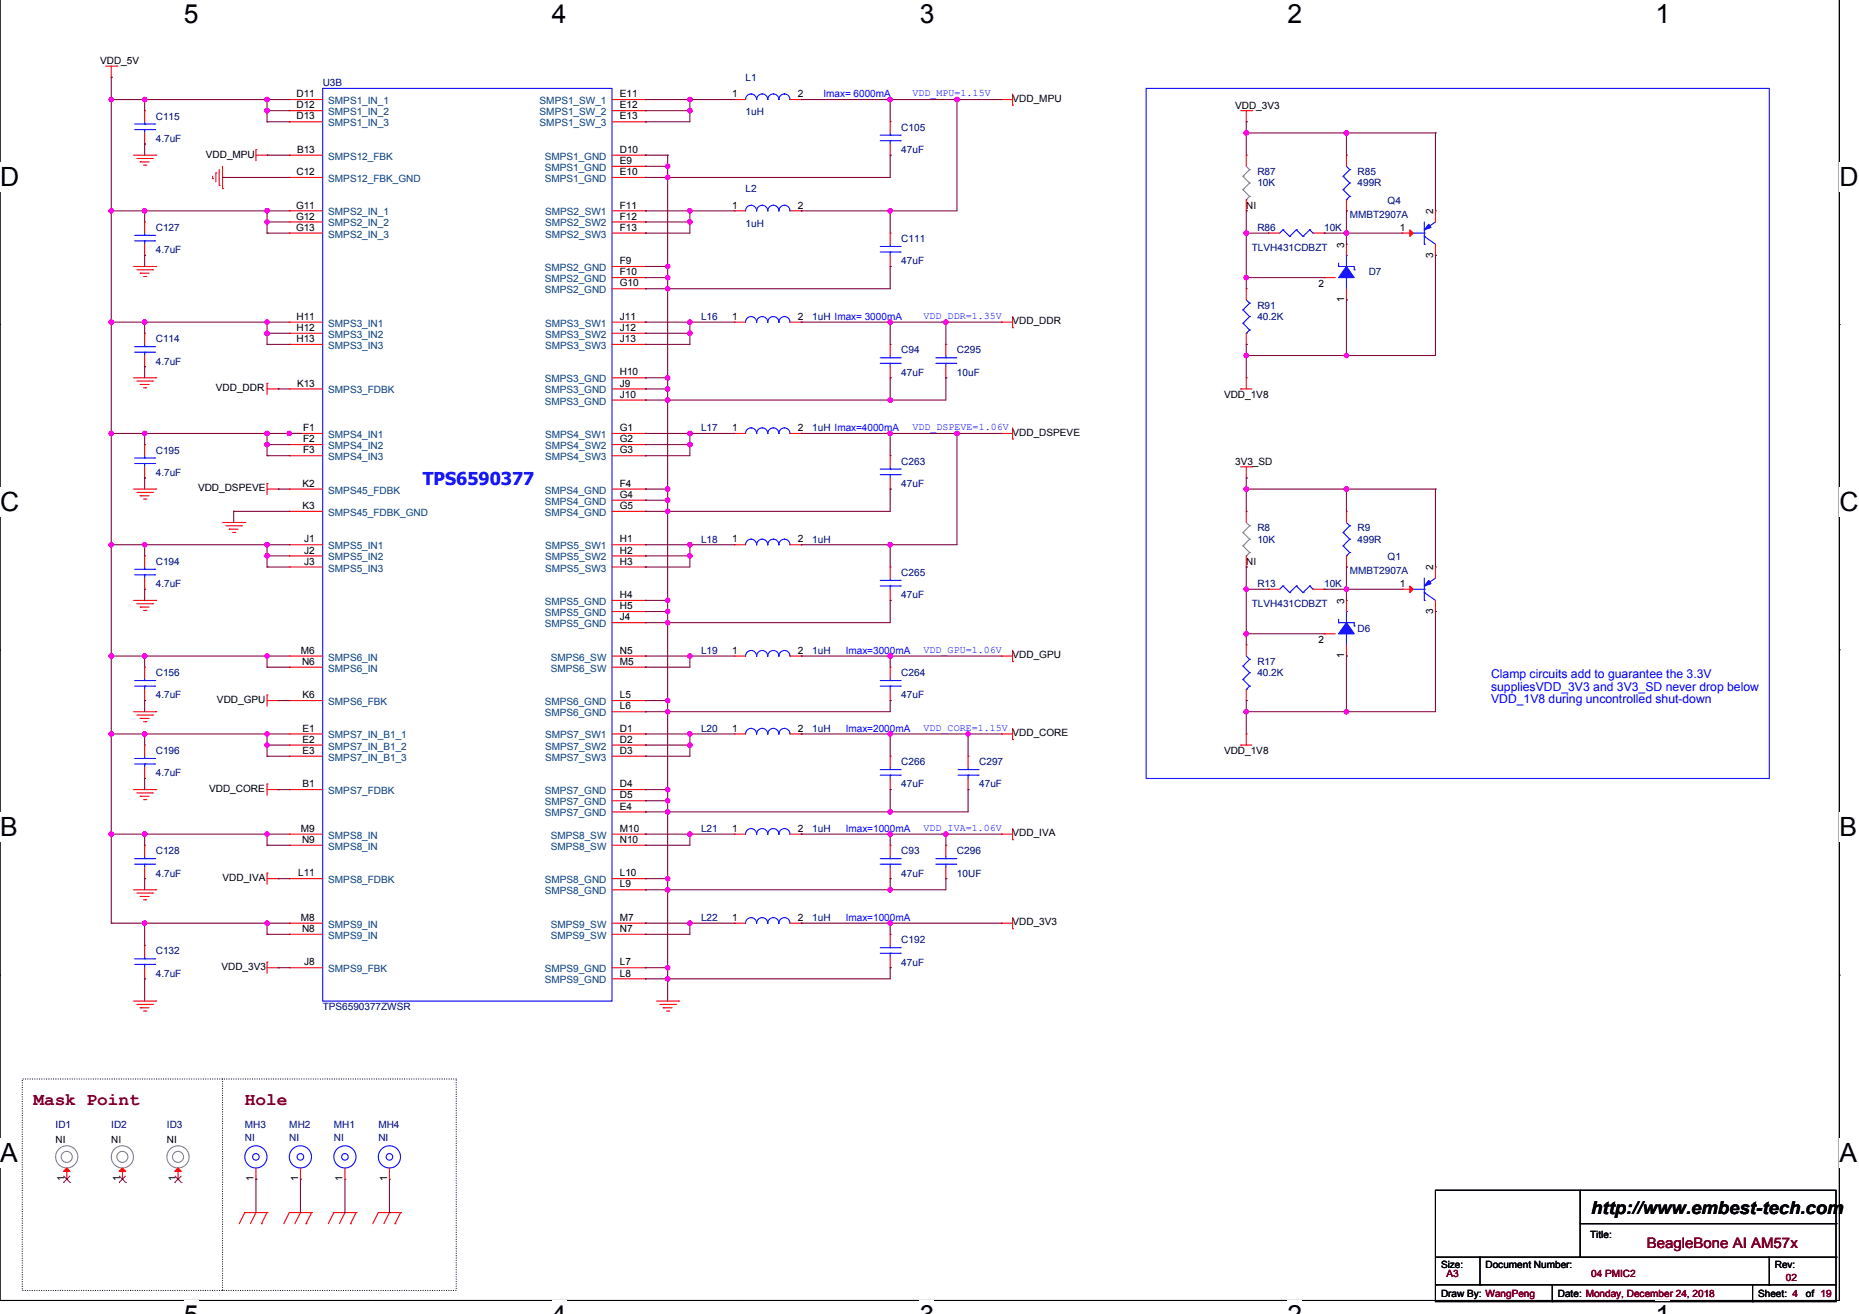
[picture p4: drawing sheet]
<svg xmlns="http://www.w3.org/2000/svg" width="297mm" height="210mm" viewBox="0 0 297 210" stroke-linecap="round" stroke-linejoin="round" font-family="sans-serif">
<defs><g id="words">
<g font-size="4.2">
<text x="29.4" y="3.7">5</text>
<text x="88.2" y="3.7">4</text>
<text x="146.9" y="3.7">3</text>
<text x="205.7" y="3.7">2</text>
<text x="264.5" y="3.7">1</text>
<text x="0" y="29.7">D</text>
<text x="293.9" y="29.7">D</text>
<text x="0" y="81.7">C</text>
<text x="293.9" y="81.7">C</text>
<text x="0" y="133.6">B</text>
<text x="293.9" y="133.6">B</text>
<text x="0" y="185.6">A</text>
<text x="293.9" y="185.6">A</text>
</g>
<text font-size="2.8" fill="#00f" x="67.6" y="77.4">TPS6590377</text>
<g font-size="2.8" fill="#800000">
<text x="5.3" y="176.5">Mask Point</text>
<text x="39.1" y="176.5">Hole</text>
</g>
<text font-size="2.8" x="254.3" y="194">http://www.embest-tech.com</text>
<text font-size="2.3" fill="#800000" x="263.1" y="199.3">BeagleBone AI AM57x</text>
<g font-size="1.9" fill="#00f">
<text x="238.3" y="108.3">Clamp circuits add to guarantee the 3.3V</text>
<text x="238.3" y="110.3">suppliesVDD_3V3 and 3V3_SD never drop below</text>
<text x="238.3" y="112.3">VDD_1V8 during uncontrolled shut-down</text>
</g>
<g font-size="1.6">
<text x="16" y="10.2">VDD_5V</text>
<text x="47.4" y="15.5">D11</text>
<text x="47.4" y="17.3">D12</text>
<text x="99" y="15.5">E11</text>
<text x="99" y="17.3">E12</text>
<text x="117" y="15.5">1</text>
<text x="127.5" y="15.5">2</text>
<text x="161.8" y="16.3">VDD_MPU</text>
<text x="197.4" y="17.3">VDD_3V3</text>
<text x="47.4" y="19.1">D13</text>
<text x="99" y="19.1">E13</text>
<text x="32.9" y="25.2">VDD_MPU</text>
<text x="47.4" y="28">C12</text>
<text x="47.5" y="24.4">B13</text>
<text x="99" y="24.4">D10</text>
<text x="99" y="26.2">E9</text>
<text x="99" y="28">E10</text>
<text x="47.3" y="33.3">G11</text>
<text x="47.3" y="35.1">G12</text>
<text x="99" y="33.3">F11</text>
<text x="99" y="35.1">F12</text>
<text x="117" y="33.3">1</text>
<text x="127.5" y="33.3">2</text>
<text x="199.1" y="33.3">NI</text>
<text x="229" y="34.2" transform="rotate(-90 229 34.2)">2</text>
<text x="47.3" y="36.9">G13</text>
<text x="99" y="36.9">F13</text>
<text x="214.8" y="39.5" transform="rotate(-90 214.8 39.5)">3</text>
<text x="223.7" y="36.9">1</text>
<text x="229" y="41.2" transform="rotate(-90 229 41.2)">3</text>
<text x="99" y="42.2">F9</text>
<text x="99" y="44">F10</text>
<text x="99" y="45.8">G10</text>
<text x="210.7" y="45.8">2</text>
<text x="47.4" y="51.1">H11</text>
<text x="47.4" y="52.9">H12</text>
<text x="99" y="51.1">J11</text>
<text x="99" y="52.9">J12</text>
<text x="117" y="51.1">1</text>
<text x="127.5" y="51.1">2</text>
<text x="161.8" y="51.8">VDD_DDR</text>
<text x="214.8" y="48.3" transform="rotate(-90 214.8 48.3)">1</text>
<text x="47.4" y="54.6">H13</text>
<text x="99" y="54.6">J13</text>
<text x="99" y="60">H10</text>
<text x="34.5" y="62.5">VDD_DDR</text>
<text x="47.5" y="61.8">K13</text>
<text x="99" y="61.8">J9</text>
<text x="99" y="63.5">J10</text>
<text x="195.6" y="63.6">VDD_1V8</text>
<text x="48.5" y="68.9">F1</text>
<text x="48.5" y="70.6">F2</text>
<text x="99" y="68.9">G1</text>
<text x="99" y="70.6">G2</text>
<text x="117" y="68.9">1</text>
<text x="127.5" y="68.9">2</text>
<text x="161.8" y="69.6">VDD_DSPEVE</text>
<text x="48.4" y="77.8">K2</text>
<text x="48.5" y="72.4">F3</text>
<text x="99" y="72.4">G3</text>
<text x="99" y="77.8">F4</text>
<text x="197.4" y="74.2">3V3_SD</text>
<text x="31.6" y="78.5">VDD_DSPEVE</text>
<text x="48.4" y="81.3">K3</text>
<text x="99" y="79.5">G4</text>
<text x="99" y="81.3">G5</text>
<text x="48.6" y="86.6">J1</text>
<text x="48.6" y="88.4">J2</text>
<text x="99" y="86.6">H1</text>
<text x="99" y="88.4">H2</text>
<text x="117" y="86.6">1</text>
<text x="127.5" y="86.6">2</text>
<text x="48.6" y="90.2">J3</text>
<text x="99" y="90.2">H3</text>
<text x="99" y="95.5">H4</text>
<text x="199.1" y="90.2">NI</text>
<text x="223.7" y="93.8">1</text>
<text x="229" y="91.1" transform="rotate(-90 229 91.1)">2</text>
<text x="99" y="97.3">H5</text>
<text x="99" y="99.1">J4</text>
<text x="214.8" y="96.4" transform="rotate(-90 214.8 96.4)">3</text>
<text x="229" y="98" transform="rotate(-90 229 98)">3</text>
<text x="48.1" y="104.4">M6</text>
<text x="48.3" y="106.2">N6</text>
<text x="99" y="104.4">N5</text>
<text x="99" y="106.2">M5</text>
<text x="117" y="104.4">1</text>
<text x="127.5" y="104.4">2</text>
<text x="161.8" y="105.2">VDD_GPU</text>
<text x="210.7" y="102.7">2</text>
<text x="214.8" y="105.2" transform="rotate(-90 214.8 105.2)">1</text>
<text x="34.7" y="112.3">VDD_GPU</text>
<text x="48.4" y="111.5">K6</text>
<text x="99" y="111.5">L5</text>
<text x="99" y="113.3">L6</text>
<text x="48.4" y="116.9">E1</text>
<text x="48.4" y="118.7">E2</text>
<text x="99" y="116.9">D1</text>
<text x="99" y="118.7">D2</text>
<text x="117" y="116.9">1</text>
<text x="127.5" y="116.9">2</text>
<text x="161.8" y="117.6">VDD_CORE</text>
<text x="48.4" y="120.4">E3</text>
<text x="48.4" y="125.8">B1</text>
<text x="99" y="120.4">D3</text>
<text x="99" y="125.8">D4</text>
<text x="195.6" y="120.5">VDD_1V8</text>
<text x="33.4" y="126.5">VDD_CORE</text>
<text x="99" y="127.5">D5</text>
<text x="99" y="129.3">E4</text>
<text x="48.1" y="132.9">M9</text>
<text x="48.3" y="134.7">N9</text>
<text x="99" y="132.9">M10</text>
<text x="99" y="134.7">N10</text>
<text x="117" y="132.9">1</text>
<text x="127.5" y="132.9">2</text>
<text x="161.8" y="133.6">VDD_IVA</text>
<text x="35.6" y="140.7">VDD_IVA</text>
<text x="47.6" y="140">L11</text>
<text x="99" y="140">L10</text>
<text x="99" y="141.8">L9</text>
<text x="48.1" y="147.1">M8</text>
<text x="48.3" y="148.9">N8</text>
<text x="99" y="147.1">M7</text>
<text x="99" y="148.9">N7</text>
<text x="117" y="147.1">1</text>
<text x="127.5" y="147.1">2</text>
<text x="161.8" y="147.8">VDD_3V3</text>
<text x="35.4" y="155">VDD_3V3</text>
<text x="48.6" y="154.2">J8</text>
<text x="99" y="154.2">L7</text>
<text x="99" y="156">L8</text>
<text x="8.9" y="182.7">NI</text>
<text x="17.8" y="182.7">NI</text>
<text x="26.7" y="182.7">NI</text>
<text x="10.3" y="188.7" transform="rotate(-90 10.3 188.7)">1</text>
<text x="19.2" y="188.7" transform="rotate(-90 19.2 188.7)">1</text>
<text x="28.1" y="188.7" transform="rotate(-90 28.1 188.7)">1</text>
<text x="40.5" y="188.7" transform="rotate(-90 40.5 188.7)">1</text>
<text x="47.6" y="188.7" transform="rotate(-90 47.6 188.7)">1</text>
<text x="54.7" y="188.7" transform="rotate(-90 54.7 188.7)">1</text>
<text x="61.9" y="188.7" transform="rotate(-90 61.9 188.7)">1</text>
<text x="254.1" y="197.8">Title:</text>
<text x="230.3" y="202.6">Size:</text>
<text x="237.4" y="202.6">Document Number:</text>
<text x="283.6" y="202.6">Rev:</text>
<text x="230.3" y="207.2">Draw By: WangPeng</text>
<text x="248.9" y="207.2">Date: Monday, December 24, 2018</text>
<text x="280.9" y="207.2">Sheet: 4</text>
<text x="288.6" y="207.2">of 19</text>
</g>
<g font-size="1.6" fill="#000080">
<text x="51.6" y="13.8">U3B</text>
<text x="119.1" y="12.9">L1</text>
<text x="24.9" y="19.1">C115</text>
<text x="24.9" y="22.7">4.7uF</text>
<text x="119.1" y="18.4">1uH</text>
<text x="144" y="20.9">C105</text>
<text x="144" y="24.5">47uF</text>
<text x="200.9" y="28">R87</text>
<text x="200.9" y="29.8">10K</text>
<text x="216.9" y="28">R85</text>
<text x="216.9" y="29.8">499R</text>
<text x="119.1" y="30.7">L2</text>
<text x="215.7" y="34.8">MMBT2907A</text>
<text x="221.7" y="32.6">Q4</text>
<text x="24.9" y="36.9">C127</text>
<text x="24.9" y="40.5">4.7uF</text>
<text x="119.1" y="36.2">1uH</text>
<text x="144" y="38.7">C111</text>
<text x="200" y="40.1">TLVH431CDBZT</text>
<text x="200.9" y="36.9">R86</text>
<text x="211.6" y="36.9">10K</text>
<text x="144" y="42.2">47uF</text>
<text x="218.7" y="44">D7</text>
<text x="112" y="51.1">L16</text>
<text x="129.8" y="51.1">1uH Imax= 3000mA</text>
<text x="200.9" y="49.3">R91</text>
<text x="200.9" y="51.1">40.2K</text>
<text x="24.9" y="54.7">C114</text>
<text x="24.9" y="58.2">4.7uF</text>
<text x="144" y="56.5">C94</text>
<text x="152.9" y="56.5">C295</text>
<text x="144" y="60">47uF</text>
<text x="152.9" y="60">10uF</text>
<text x="112" y="68.9">L17</text>
<text x="129.8" y="68.9">1uH Imax=4000mA</text>
<text x="24.9" y="72.5">C195</text>
<text x="24.9" y="76">4.7uF</text>
<text x="144" y="74.2">C263</text>
<text x="144" y="77.8">47uF</text>
<text x="112" y="86.7">L18</text>
<text x="129.8" y="86.7">1uH</text>
<text x="200.9" y="84.9">R8</text>
<text x="200.9" y="86.7">10K</text>
<text x="216.9" y="84.9">R9</text>
<text x="216.9" y="86.7">499R</text>
<text x="221.7" y="89.5">Q1</text>
<text x="24.9" y="90.2">C194</text>
<text x="24.9" y="93.8">4.7uF</text>
<text x="144" y="92">C265</text>
<text x="144" y="95.6">47uF</text>
<text x="200.9" y="93.8">R13</text>
<text x="211.6" y="93.8">10K</text>
<text x="215.7" y="91.7">MMBT2907A</text>
<text x="200" y="97">TLVH431CDBZT</text>
<text x="216.9" y="100.9">D6</text>
<text x="112" y="104.5">L19</text>
<text x="129.8" y="104.5">1uH</text>
<text x="200.9" y="106.2">R17</text>
<text x="24.9" y="108">C156</text>
<text x="24.9" y="111.6">4.7uF</text>
<text x="144" y="108">C264</text>
<text x="144" y="111.6">47uF</text>
<text x="200.9" y="108">40.2K</text>
<text x="112" y="116.9">L20</text>
<text x="129.8" y="116.9">1uH</text>
<text x="24.9" y="120.5">C196</text>
<text x="24.9" y="124">4.7uF</text>
<text x="144" y="122.2">C266</text>
<text x="144" y="125.8">47uF</text>
<text x="156.5" y="122.2">C297</text>
<text x="156.5" y="125.8">47uF</text>
<text x="24.9" y="136.5">C128</text>
<text x="112" y="132.9">L21</text>
<text x="129.8" y="132.9">1uH</text>
<text x="144" y="136.5">C93</text>
<text x="152.9" y="136.5">C296</text>
<text x="24.9" y="140">4.7uF</text>
<text x="144" y="140">47uF</text>
<text x="152.9" y="140">10UF</text>
<text x="112" y="147.1">L22</text>
<text x="129.8" y="147.1">1uH</text>
<text x="24.9" y="152.5">C132</text>
<text x="144" y="150.7">C192</text>
<text x="144" y="154.2">47uF</text>
<text x="24.9" y="156">4.7uF</text>
<text x="51.6" y="161.4">TPS6590377ZWSR</text>
<text x="8.9" y="180.2">ID1</text>
<text x="17.8" y="180.2">ID2</text>
<text x="26.7" y="180.2">ID3</text>
<text x="39.1" y="180.2">MH3</text>
<text x="39.1" y="182.3">NI</text>
<text x="46.2" y="180.2">MH2</text>
<text x="46.2" y="182.3">NI</text>
<text x="53.3" y="180.2">MH1</text>
<text x="53.3" y="182.3">NI</text>
<text x="60.5" y="180.2">MH4</text>
<text x="60.5" y="182.3">NI</text>
</g>
<g font-size="1.6" fill="#004080">
<text x="52.5" y="16.6">SMPS1_IN_1</text>
<text x="86.2" y="16.6">SMPS1_SW_1</text>
<text x="52.5" y="18.4">SMPS1_IN_2</text>
<text x="52.5" y="20.2">SMPS1_IN_3</text>
<text x="86.2" y="18.4">SMPS1_SW_2</text>
<text x="86.2" y="20.2">SMPS1_SW_3</text>
<text x="52.5" y="25.5">SMPS12_FBK</text>
<text x="52.5" y="29.1">SMPS12_FBK_GND</text>
<text x="87" y="25.5">SMPS1_GND</text>
<text x="87" y="27.3">SMPS1_GND</text>
<text x="87" y="29.1">SMPS1_GND</text>
<text x="52.5" y="34.4">SMPS2_IN_1</text>
<text x="87.1" y="34.4">SMPS2_SW1</text>
<text x="52.5" y="36.2">SMPS2_IN_2</text>
<text x="52.5" y="38">SMPS2_IN_3</text>
<text x="87.1" y="36.2">SMPS2_SW2</text>
<text x="87.1" y="38">SMPS2_SW3</text>
<text x="87" y="43.3">SMPS2_GND</text>
<text x="87" y="45.1">SMPS2_GND</text>
<text x="87" y="46.8">SMPS2_GND</text>
<text x="52.5" y="52.2">SMPS3_IN1</text>
<text x="52.5" y="54">SMPS3_IN2</text>
<text x="87.1" y="52.2">SMPS3_SW1</text>
<text x="87.1" y="54">SMPS3_SW2</text>
<text x="52.5" y="55.7">SMPS3_IN3</text>
<text x="87.1" y="55.7">SMPS3_SW3</text>
<text x="52.5" y="62.8">SMPS3_FDBK</text>
<text x="87" y="61.1">SMPS3_GND</text>
<text x="87" y="62.8">SMPS3_GND</text>
<text x="87" y="64.6">SMPS3_GND</text>
<text x="52.5" y="70">SMPS4_IN1</text>
<text x="52.5" y="71.7">SMPS4_IN2</text>
<text x="87.1" y="70">SMPS4_SW1</text>
<text x="87.1" y="71.7">SMPS4_SW2</text>
<text x="52.5" y="73.5">SMPS4_IN3</text>
<text x="87.1" y="73.5">SMPS4_SW3</text>
<text x="52.5" y="78.8">SMPS45_FDBK</text>
<text x="52.5" y="82.4">SMPS45_FDBK_GND</text>
<text x="87" y="78.8">SMPS4_GND</text>
<text x="87" y="80.6">SMPS4_GND</text>
<text x="87" y="82.4">SMPS4_GND</text>
<text x="52.5" y="87.7">SMPS5_IN1</text>
<text x="52.5" y="89.5">SMPS5_IN2</text>
<text x="87.1" y="87.7">SMPS5_SW1</text>
<text x="87.1" y="89.5">SMPS5_SW2</text>
<text x="52.5" y="91.3">SMPS5_IN3</text>
<text x="87.1" y="91.3">SMPS5_SW3</text>
<text x="87" y="96.6">SMPS5_GND</text>
<text x="87" y="98.4">SMPS5_GND</text>
<text x="87" y="100.2">SMPS5_GND</text>
<text x="52.5" y="105.5">SMPS6_IN</text>
<text x="52.5" y="107.3">SMPS6_IN</text>
<text x="88" y="105.5">SMPS6_SW</text>
<text x="88" y="107.3">SMPS6_SW</text>
<text x="52.5" y="112.6">SMPS6_FBK</text>
<text x="87" y="112.6">SMPS6_GND</text>
<text x="52.5" y="118">SMPS7_IN_B1_1</text>
<text x="52.5" y="119.7">SMPS7_IN_B1_2</text>
<text x="87" y="114.4">SMPS6_GND</text>
<text x="87.1" y="118">SMPS7_SW1</text>
<text x="87.1" y="119.7">SMPS7_SW2</text>
<text x="52.5" y="121.5">SMPS7_IN_B1_3</text>
<text x="87.1" y="121.5">SMPS7_SW3</text>
<text x="52.5" y="126.9">SMPS7_FDBK</text>
<text x="87" y="126.9">SMPS7_GND</text>
<text x="87" y="128.6">SMPS7_GND</text>
<text x="87" y="130.4">SMPS7_GND</text>
<text x="52.5" y="134">SMPS8_IN</text>
<text x="52.5" y="135.7">SMPS8_IN</text>
<text x="88" y="134">SMPS8_SW</text>
<text x="88" y="135.7">SMPS8_SW</text>
<text x="52.5" y="141.1">SMPS8_FDBK</text>
<text x="87" y="141.1">SMPS8_GND</text>
<text x="87" y="142.9">SMPS8_GND</text>
<text x="52.5" y="148.2">SMPS9_IN</text>
<text x="52.5" y="150">SMPS9_IN</text>
<text x="88" y="148.2">SMPS9_SW</text>
<text x="88" y="150">SMPS9_SW</text>
<text x="52.5" y="155.3">SMPS9_FBK</text>
<text x="87" y="155.3">SMPS9_GND</text>
<text x="87" y="157.1">SMPS9_GND</text>
</g>
<g font-size="1.6" fill="#00f">
<text x="131.6" y="15.6">Imax= 6000mA</text>
<text x="145.8" y="15.4">VDD_MPU=1.15V</text>
<text x="147.6" y="51">VDD_DDR=1.35V</text>
<text x="145.8" y="68.7">VDD_DSPEVE=1.06V</text>
<text x="135.1" y="104.5">Imax=3000mA</text>
<text x="147.6" y="104.3">VDD_GPU=1.06V</text>
<text x="135.1" y="116.9">Imax=2000mA</text>
<text x="147.6" y="116.7">VDD_CORE=1.15V</text>
<text x="135.1" y="132.9">Imax=1000mA</text>
<text x="147.6" y="132.7">VDD_IVA=1.06V</text>
<text x="135.1" y="147.1">Imax=1000mA</text>
</g>
<g font-size="1.6" fill="#800000">
<text x="231.1" y="204">A3</text>
<text x="254.3" y="204">04 PMIC2</text>
<text x="285.4" y="204.6">02</text>
</g>
</g></defs>
<path d="M0 -.1v207.8h293.9v-207.8" fill="none" stroke="#000" stroke-width=".17"/>
<g fill="#fff">
<path d="M29.4 -.1h2.3v4.7h-2.3z"/>
<path d="M29.4 207.7h2.3v2.3h-2.3z"/>
</g>
<path d="M58.8 207.7h.1" fill="none" stroke="#000" stroke-width=".17"/>
<g fill="#fff">
<path d="M88.2 -.1h2.3v4.7h-2.3z"/>
<path d="M88.2 207.7h2.3v2.3h-2.3z"/>
</g>
<path d="M117.6 207.7h.1" fill="none" stroke="#000" stroke-width=".17"/>
<g fill="#fff">
<path d="M146.9 -.1h2.4v4.7h-2.4z"/>
<path d="M146.9 207.7h2.4v2.3h-2.4z"/>
</g>
<path d="M176.3 207.7h.1" fill="none" stroke="#000" stroke-width=".17"/>
<g fill="#fff">
<path d="M205.7 -.1h2.4v4.7h-2.4z"/>
<path d="M205.7 207.7h2.4v2.3h-2.4z"/>
</g>
<path d="M235.1 207.7h.1" fill="none" stroke="#000" stroke-width=".17"/>
<g fill="#fff">
<path d="M264.5 -.1h2.3v4.7h-2.3z"/>
<path d="M264.5 207.7h2.3v2.3h-2.3z"/>
<path d="M0 25.9h3v4.7h-3z"/>
<path d="M293.9 25.9h3v4.7h-3z"/>
<path d="M0 77.8h3v4.7h-3z"/>
<path d="M293.9 77.8h3v4.7h-3z"/>
</g>
<path d="M0 51.9h.1M293.9 51.9h.1" fill="none" stroke="#000" stroke-width=".17"/>
<g fill="#fff">
<path d="M0 129.8h2.8v4.7h-2.8z"/>
<path d="M293.9 129.8h2.8v4.7h-2.8z"/>
</g>
<path d="M0 103.8h.1M293.9 103.8h.1" fill="none" stroke="#000" stroke-width=".17"/>
<g fill="#fff">
<path d="M0 181.8h2.8v4.7h-2.8z"/>
<path d="M293.9 181.8h2.8v4.7h-2.8z"/>
</g>
<g fill="none" stroke="#000" stroke-width=".17">
<path d="M0 155.8h.1M293.9 155.8h.1M229.4 190.1h64v17.8h-64zM252.5 190.1h.1M252.5 190.1v10.7M252.5 195.5h40.9M293.4 195.5h.1M229.4 205.3h.1M229.4 205.3h64M229.4 200.8h64M236.5 205.3h.1M236.5 200.8v4.5"/>
<path d="M248 207.9h.1M248 205.3v2.6M280 207.9h.1M280 205.3v2.6M282.7 205.3h.1M282.7 200.8v4.5M293.4 200.8h.1"/>
</g>
<g fill="none" stroke="#00f" stroke-width=".17">
<path d="M21.5 19.8h3.2M23.1 19.8h.1M23.1 19.5v.3M24.7 19.8h.1M51.6 14.1h46.2v145.8h-46.2zM119.1 15.9a.88 .88 0 0 1 .9-.9 .88 .88 0 0 1 .9 .9M120.9 15.9a.88 .88 0 0 1 .9-.9 .88 .88 0 0 1 .9 .9 .88 .88 0 0 1 .9-.9 .88 .88 0 0 1 .8 .9M124.5 15.9a.88 .88 0 0 1 .9-.9h-.1a.88 .88 0 0 1 .9 .9M183.1 14.1h99.6v110.3h-99.6zM21.5 20.7h3.2M21.5 37.6h3.2M21.5 38.5h3.2"/>
<path d="M23.1 20.7h.1M23.1 38.5h.1M23.1 37.6h.1M23.1 20.7v.5M23.1 37.2v.4M23.1 38.5v.5M24.7 20.7h.1M24.7 37.6h.1M24.7 38.5h.1M119.1 33.7a.88 .88 0 0 1 .9-.9 .88 .88 0 0 1 .9 .9M120.9 33.7a.88 .88 0 0 1 .9-.9 .88 .88 0 0 1 .9 .9 .88 .88 0 0 1 .9-.9 .88 .88 0 0 1 .8 .9M124.5 33.7a.88 .88 0 0 1 .9-.9h-.1a.88 .88 0 0 1 .9 .9"/>
<path d="M140.6 21.6h3.2M140.6 22.5h3.2M140.6 39.4h3.2M142.2 22.5h.1M142.2 21.6h.1M142.2 39.4h.1M142.2 21.2v.4M142.2 22.5v.5M142.2 39v.4M143.8 21.6h.1M143.8 22.5h.1M143.8 39.4h.1"/>
<path d="M205 36.7h.1M205 36.7l-.5 .5M205 36.7l1.1 1.1M206.1 37.8h.1M207.1 36.7h.1M207.1 36.7l-1 1.1M207.1 36.7l1.1 1.1M208.2 37.8h.1M209.3 36.7h.1M209.3 36.7l-1.1 1.1M209.3 36.7l.5 .5M209.8 37.2h.1"/>
<path d="M214.6 28.2h.1M214.6 30.3h.1M214.6 28.2l1.1 1M214.6 30.3l1.1 1.1M215.1 31.9h.1M215.1 26.6l.6 .5M215.7 27.1h.1M215.7 29.2h.1M215.7 31.4h.1M215.7 27.1l-1.1 1.1M215.7 29.2l-1.1 1.1M215.7 31.4l-.6 .5"/>
<path d="M225.8 37.2h1.8M227.6 39h.1M227.6 37.2h.1M227.6 37.8h.1M227.6 36.7h.1M227.6 35.5v3.5M227.6 37.8l1.8 1.2M229.4 35.5l-1.8 1.2M21.5 55.4h3.2M21.5 56.3h3.2M23.1 56.3h.1M23.1 55.4h.1"/>
<path d="M23.1 55v.4M23.1 56.3v.5M24.7 55.4h.1M24.7 56.3h.1M119.1 51.5a.88 .88 0 0 1 .9-.9 .88 .88 0 0 1 .9 .9M120.9 51.5a.88 .88 0 0 1 .9-.9 .88 .88 0 0 1 .9 .9 .88 .88 0 0 1 .9-.9 .88 .88 0 0 1 .8 .9M124.5 51.5a.88 .88 0 0 1 .9-.9h-.1a.88 .88 0 0 1 .9 .9M140.6 57.2h3.2M140.6 58h3.2M140.6 40.3h3.2M142.2 58h.1M142.2 57.2h.1"/>
<path d="M142.2 40.3h.1M142.2 40.3v.5M142.2 56.8v.4M142.2 58v.6M143.8 57.2h.1M143.8 58h.1M143.8 40.3h.1M149.5 57.2h3.2M149.5 58h3.2M151.1 58h.1M151.1 57.2h.1M151.1 56.8v.4"/>
<path d="M151.1 58v.6M152.7 57.2h.1M152.7 58h.1M198.6 49.5h.1M198.6 51.6h.1M198.6 49.5l1.1 1.1M198.6 51.6l1.1 1.1M199.1 53.2h.1M199.1 47.9l.6 .5M199.7 48.4h.1M199.7 50.6h.1M199.7 52.7h.1"/>
<path d="M199.7 48.4l-1.1 1.1M199.7 50.6l-1.1 1M199.7 52.7l-.6 .5M213.9 42.6h.1M213.9 42.6h2.5v.5M213.9 42v.6M215.1 44.3h.1M215.1 40.8h.1M215.1 40.8v1.8M215.1 44.3v1.8M216.4 43.1h.1M21.5 73.2h3.2"/>
<path d="M21.5 74h3.2M23.1 74h.1M23.1 73.2h.1M23.1 72.8v.4M23.1 74v.6M24.7 73.2h.1M24.7 74h.1M119.1 69.2a.88 .88 0 0 1 .9-.8 .88 .88 0 0 1 .9 .8M120.9 69.2a.88 .88 0 0 1 .9-.8 .88 .88 0 0 1 .9 .8 .88 .88 0 0 1 .9-.8 .88 .88 0 0 1 .8 .8M124.5 69.2a.88 .88 0 0 1 .9-.8h-.1a.88 .88 0 0 1 .9 .8M140.6 74.9h3.2M140.6 75.8h3.2"/>
<path d="M142.2 75.8h.1M142.2 74.9h.1M142.2 74.6v.3M142.2 75.8v.6M143.8 74.9h.1M143.8 75.8h.1M21.5 90.9h3.2M21.5 91.8h3.2M23.1 91.8h.1M23.1 90.9h.1M23.1 90.6v.3M23.1 91.8v.6"/>
<path d="M24.7 90.9h.1M24.7 91.8h.1M119.1 87a.88 .88 0 0 1 .9-.9 .88 .88 0 0 1 .9 .9M120.9 87a.88 .88 0 0 1 .9-.9 .88 .88 0 0 1 .9 .9 .88 .88 0 0 1 .9-.9 .88 .88 0 0 1 .8 .9M124.5 87a.88 .88 0 0 1 .9-.9h-.1a.88 .88 0 0 1 .9 .9M140.6 92.7h3.2M140.6 93.6h3.2M142.2 93.6h.1M142.2 92.7h.1M142.2 92.4v.3M142.2 93.6v.5M143.8 92.7h.1"/>
<path d="M143.8 93.6h.1M205 93.6h.1M205 93.6l-.5 .5M205 93.6l1.1 1.1M206.1 94.7h.1M207.1 93.6h.1M207.1 93.6l-1 1.1M207.1 93.6l1.1 1.1M208.2 94.7h.1M209.3 93.6h.1M209.3 93.6l-1.1 1.1M209.3 93.6l.5 .5"/>
<path d="M209.8 94.1h.1M213.9 99.5h.1M213.9 99.5h2.5v.5M213.9 98.9v.6M214.6 85.1h.1M214.6 87.2h.1M214.6 85.1l1.1 1M214.6 87.2l1.1 1.1M215.1 88.8h.1M215.1 97.7h.1M215.1 97.7v1.8M215.1 83.5l.6 .5"/>
<path d="M215.7 84h.1M215.7 86.1h.1M215.7 88.3h.1M215.7 84l-1.1 1.1M215.7 86.1l-1.1 1.1M215.7 88.3l-.6 .5M216.4 100h.1M225.8 94.1h1.8M227.6 95.9h.1M227.6 94.1h.1M227.6 94.7h.1M227.6 93.6h.1"/>
<path d="M227.6 92.4v3.5M227.6 94.7l1.8 1.2M229.4 92.4l-1.8 1.2M21.5 108.7h3.2M21.5 109.6h3.2M23.1 109.6h.1M23.1 108.7h.1M23.1 108.4v.3M23.1 109.6v.5M24.7 108.7h.1M24.7 109.6h.1M119.1 104.8a.88 .88 0 0 1 .9-.9 .88 .88 0 0 1 .9 .9"/>
<path d="M119.1 117.2v.1a.88 .88 0 0 1 .9-.9 .88 .88 0 0 1 .9 .9v-.1M120.9 104.8a.88 .88 0 0 1 .9-.9 .88 .88 0 0 1 .9 .9 .88 .88 0 0 1 .9-.9 .88 .88 0 0 1 .8 .9M120.9 117.2v.1a.88 .88 0 0 1 .9-.9 .88 .88 0 0 1 .9 .9 .88 .88 0 0 1 .9-.9 .88 .88 0 0 1 .8 .9v-.1M124.5 104.8a.88 .88 0 0 1 .9-.9h-.1a.88 .88 0 0 1 .9 .9M124.5 117.2v.1a.88 .88 0 0 1 .9-.9h-.1a.88 .88 0 0 1 .9 .9v-.1M140.6 108.7h3.2M140.6 109.6h3.2M142.2 109.6h.1M142.2 108.7h.1M142.2 108.4v.3M142.2 109.6v.5M143.8 108.7h.1"/>
<path d="M143.8 109.6h.1M198.6 106.4h.1M198.6 108.5h.1M198.6 106.4l1.1 1.1M198.6 108.5l1.1 1.1M199.1 110.1h.1M199.1 104.8l.6 .5M199.7 105.3h.1M199.7 107.5h.1M199.7 109.6h.1M199.7 105.3l-1.1 1.1M199.7 107.5l-1.1 1"/>
<path d="M199.7 109.6l-.6 .5M215.1 101.2h.1M215.1 101.2v1.8M21.5 121.2h3.2M21.5 122.1h3.2M21.5 137.2h3.2M21.5 138.1h3.2M23.1 122.1h.1M23.1 121.2h.1M23.1 138.1h.1M23.1 137.2h.1M23.1 120.8v.4"/>
<path d="M23.1 122.1v.5M23.1 136.8v.4M23.1 138.1v.5M24.7 121.2h.1M24.7 122.1h.1M24.7 137.2h.1M24.7 138.1h.1M119.1 133.2v.1a.88 .88 0 0 1 .9-.9 .88 .88 0 0 1 .9 .9v-.1M120.9 133.2v.1a.88 .88 0 0 1 .9-.9 .88 .88 0 0 1 .9 .9 .88 .88 0 0 1 .9-.9 .88 .88 0 0 1 .8 .9v-.1M124.5 133.2v.1a.88 .88 0 0 1 .9-.9h-.1a.88 .88 0 0 1 .9 .9v-.1M140.6 137.2h3.2M140.6 138.1h3.2"/>
<path d="M140.6 122.9h3.2M140.6 123.8h3.2M142.2 123.8h.1M142.2 122.9h.1M142.2 138.1h.1M142.2 137.2h.1M142.2 122.6v.3M142.2 123.8v.6M142.2 136.8v.4M142.2 138.1v.5M143.8 122.9h.1M143.8 123.8h.1"/>
<path d="M143.8 137.2h.1M143.8 138.1h.1M149.5 137.2h3.2M149.5 138.1h3.2M151.1 138.1h.1M151.1 137.2h.1M151.1 136.8v.4M151.1 138.1v.5M152.7 137.2h.1M152.7 138.1h.1M153.1 122.9h3.2M153.1 123.8h3.2"/>
<path d="M154.7 123.8h.1M154.7 122.9h.1M154.7 122.6v.3M154.7 123.8v.6M156.3 122.9h.1M156.3 123.8h.1M21.5 153.2h3.2M21.5 154.1h3.2M23.1 154.1h.1M23.1 153.2h.1M23.1 152.8v.4M23.1 154.1v.5"/>
<path d="M24.7 153.2h.1M24.7 154.1h.1M119.1 147.5a.88 .88 0 0 1 .9-.9 .88 .88 0 0 1 .9 .9M120.9 147.5a.88 .88 0 0 1 .9-.9 .88 .88 0 0 1 .9 .9 .88 .88 0 0 1 .9-.9 .88 .88 0 0 1 .8 .9M124.5 147.5a.88 .88 0 0 1 .9-.9h-.1a.88 .88 0 0 1 .9 .9M140.6 151.4h3.2M140.6 152.3h3.2M142.2 152.3h.1M142.2 151.4h.1M142.2 151v.4M142.2 152.3v.5M143.8 151.4h.1"/>
<path d="M143.8 152.3h.1"/>
<circle cx="40.9" cy="184.8" r="1.77"/>
<circle cx="40.9" cy="184.8" r=".52"/>
<circle cx="48" cy="184.8" r="1.77"/>
<circle cx="48" cy="184.8" r=".52"/>
<circle cx="55.1" cy="184.8" r="1.77"/>
<circle cx="55.1" cy="184.8" r=".52"/>
<circle cx="62.2" cy="184.8" r="1.77"/>
<circle cx="62.2" cy="184.8" r=".52"/>
</g>
<path d="M3.6 172.4h69.3v33.7h-69.3zM35.6 172.4v33.7M35.6 206.1h.1" fill="none" stroke="#000" stroke-width=".17" stroke-dasharray="0 .3"/>
<g fill="none" stroke="#f00" stroke-width=".17">
<path d="M16.9 10.6h1.8M17.8 12.3h.1M17.8 10.6v1.7M18.7 10.6h.1M23.1 17.7h.1M23.1 17.7v1.8M46.2 15.9h.1M46.2 17.7h.1M46.2 19.5h.1M46.2 17.7h5.4M46.2 15.9h5.4M46.2 19.5h5.4"/>
<path d="M97.8 17.7h5.3M97.8 15.9h5.3M97.8 19.5h5.3M103.1 15.9h.1M103.1 17.7h.1M103.1 19.5h.1M117.3 15.9h.1M117.3 15.9h1.8M126.2 15.9h1.8M128 15.9h.1M142.2 19.5h.1M142.2 19.5v1.7"/>
<path d="M160 15.9h.1M160 15.9h1.8M161.8 16.8h.1M161.8 15v1.8M198.2 17.7h1.8M199.1 19.5h.1M199.1 17.7v1.8M200 17.7h.1M21.3 24.8h3.6M21.9 25.3h2.5M22.4 25.9h.1M22.4 25.9h1.4"/>
<path d="M22.9 26.4h.4M23.1 23h.1M23.1 35.5h.1M23.1 21.2v1.8M23.1 35.5v1.7M23.1 39v1.8M23.3 26.4h.1M24.4 25.3h.1M24.9 24.8h.1M34 28.5h.1M34 28.2v.3M34.5 27.6h.1"/>
<path d="M34.5 27.6v1.5M35 29.6h.1M35 27.1v2.5M35.6 30.1h.1M35.6 26.6v3.5M40.9 23.9h.1M40.9 24.8h1.8M40.9 23.9v1.8M42.7 24.8h.1M46.2 24.8h.1M46.2 28.3h.1M46.2 33.7h.1"/>
<path d="M46.2 35.5h.1M46.2 37.2h.1M46.2 24.8h5.4M46.2 37.2h5.4M46.2 33.7h5.4M46.2 28.3h5.4M46.2 35.5h5.4M97.8 24.8h5.3M97.8 37.2h5.3M97.8 33.7h5.3M97.8 26.6h5.3M97.8 28.3h5.3"/>
<path d="M97.8 35.5h5.3M103.1 24.8h.1M103.1 26.6h.1M103.1 28.3h.1M103.1 33.7h.1M103.1 35.5h.1M103.1 37.2h.1M117.3 33.7h.1M117.3 33.7h1.8M126.2 33.7h1.8M128 33.7h.1M142.2 24.8h.1"/>
<path d="M142.2 37.2h.1M142.2 23v1.8M142.2 37.2v1.8M199.1 24.8h.1M199.1 33.7h.1M199.1 24.8v1.8M199.1 31.9v1.8M202.7 37.2h.1M202.7 37.2h1.8M209.8 37.2h1.8M211.6 37.2h.1M215.1 24.8h.1"/>
<path d="M215.1 33.7h.1M215.1 39h.1M215.1 24.8v1.8M215.1 31.9v1.8M215.1 39v1.8M224 37.2h.1M224 37.2h1.8M229.4 33.7h.1M229.4 33.7v1.8M229.4 39v1.8M21.3 42.6h3.6M21.9 43.1h2.5"/>
<path d="M22.4 43.6h.1M22.4 43.6h1.4M22.9 44.2h.4M23.1 40.8h.1M23.1 53.2h.1M23.1 58.6h.1M23.1 53.2v1.8M23.1 56.8v1.8M23.3 44.2h.1M24.4 43.1h.1M24.9 42.6h.1M46.2 51.5h.1"/>
<path d="M46.2 53.2h.1M46.2 55h.1M46.2 51.5h5.4M46.2 53.2h5.4M46.2 55h5.4M97.8 42.6h5.3M97.8 51.5h5.3M97.8 44.3h5.3M97.8 46.1h5.3M97.8 53.2h5.3M97.8 55h5.3M103.1 42.6h.1"/>
<path d="M103.1 44.3h.1M103.1 46.1h.1M103.1 51.5h.1M103.1 53.2h.1M103.1 55h.1M117.3 51.5h.1M117.3 51.5h1.8M126.2 51.5h1.8M128 51.5h.1M142.2 55h.1M142.2 42.6h.1M142.2 40.8v1.8"/>
<path d="M142.2 55v1.8M142.2 58.6v1.7M151.1 55h.1M151.1 55v1.8M151.1 58.6v1.7M160 51.5h.1M160 51.5h1.8M161.8 52.3h.1M161.8 50.6v1.7M199.1 46.1h.1M199.1 55h.1M199.1 46.1v1.8"/>
<path d="M199.1 53.2v1.8M211.6 44.3h.1M211.6 44.3h1.8M215.1 47.9h.1M215.1 46.1v1.8M229.4 40.8h.1M21.3 60.3h3.6M21.3 78.1h3.6M21.9 60.9h2.5M21.9 78.7h2.5M22.4 61.4h.1M22.4 79.2h.1"/>
<path d="M22.4 61.4h1.4M22.4 79.2h1.4M22.9 61.9h.4M22.9 79.7h.4M23.1 71h.1M23.1 76.4h.1M23.1 71v1.8M23.1 74.6v1.8M23.3 61.9h.1M23.3 79.7h.1M24.4 60.9h.1M24.4 78.7h.1"/>
<path d="M24.9 60.3h.1M24.9 78.1h.1M42.7 61.2h.1M42.7 77.2h.1M42.7 78.1h1.7M42.7 61.2v1.8M42.7 77.2v1.8M42.7 62.1h1.7M44.4 62.1h.1M44.4 78.1h.1M46.2 62.1h.1M46.2 69.2h.1"/>
<path d="M46.2 71h.1M46.2 72.8h.1M46.2 78.1h.1M46.2 78.1h5.4M46.2 62.1h5.4M46.2 69.2h5.4M46.2 71h5.4M46.2 72.8h5.4M97.8 60.3h5.3M97.8 78.1h5.3M97.8 62.1h5.3M97.8 69.2h5.3"/>
<path d="M97.8 63.9h5.3M97.8 71h5.3M97.8 72.8h5.3M97.8 79.9h5.3M103.1 60.3h.1M103.1 62.1h.1M103.1 63.9h.1M103.1 69.2h.1M103.1 71h.1M103.1 72.8h.1M103.1 78.1h.1M103.1 79.9h.1"/>
<path d="M117.3 69.2h.1M117.3 69.2h1.8M126.2 69.2h1.8M128 69.2h.1M142.2 72.8h.1M142.2 78.1h.1M142.2 60.3h.1M142.2 72.8v1.8M142.2 76.4v1.7M151.1 60.3h.1M160 69.2h.1M160 69.2h1.8"/>
<path d="M161.8 70.1h.1M161.8 68.4v1.7M198.2 62.1h.1M198.2 62.1h1.8M198.2 74.6h1.8M199.1 60.3h.1M199.1 76.4h.1M199.1 60.3v1.8M199.1 74.6v1.8M200 74.6h.1M21.3 95.9h3.6M21.9 96.4h2.5"/>
<path d="M22.4 97h.1M22.4 97h1.4M22.9 97.5h.4M23.1 88.8h.1M23.1 94.1h.1M23.1 88.8v1.8M23.1 92.4v1.7M23.3 97.5h.1M24.4 96.4h.1M24.9 95.9h.1M35.6 83.5h3.5M36.1 84h2.5"/>
<path d="M36.6 84.5h.1M36.6 84.5h1.4M37.2 85.1h.3M37.5 85.1h.1M38.6 84h.1M39.1 83.5h.1M46.2 81.7h.1M46.2 87h.1M46.2 88.8h.1M46.2 90.6h.1M46.2 87h5.4M46.2 81.7h5.4"/>
<path d="M46.2 88.8h5.4M46.2 90.6h5.4M97.8 95.9h5.3M97.8 87h5.3M97.8 81.7h5.3M97.8 88.8h5.3M97.8 90.6h5.3M97.8 97.7h5.3M97.8 99.5h5.3M103.1 81.7h.1M103.1 87h.1M103.1 88.8h.1"/>
<path d="M103.1 90.6h.1M103.1 95.9h.1M103.1 97.7h.1M103.1 99.5h.1M117.3 87h.1M117.3 87h1.8M126.2 87h1.8M128 87h.1M142.2 90.6h.1M142.2 95.9h.1M142.2 90.6v1.8M142.2 94.1v1.8"/>
<path d="M199.1 81.7h.1M199.1 90.6h.1M199.1 81.7v1.8M199.1 88.8v1.8M202.7 94.1h.1M202.7 94.1h1.8M209.8 94.1h1.8M211.6 94.1h.1M215.1 81.7h.1M215.1 90.6h.1M215.1 95.9h.1M215.1 81.7v1.8"/>
<path d="M215.1 88.8v1.8M215.1 95.9v1.8M224 94.1h.1M224 94.1h1.8M229.4 90.6h.1M229.4 97.7h.1M229.4 90.6v1.8M229.4 95.9v1.8M21.3 113.7h3.6M21.9 114.2h2.5M22.4 114.8h.1M22.4 114.8h1.4"/>
<path d="M22.9 115.3h.4M23.1 119h.1M23.1 106.6h.1M23.1 111.9h.1M23.1 106.6v1.8M23.1 110.1v1.8M23.1 119v1.8M23.3 115.3h.1M24.4 114.2h.1M24.9 113.7h.1M42.7 111h.1M42.7 111v1.8"/>
<path d="M42.7 111.9h1.7M44.4 111.9h.1M46.2 104.8h.1M46.2 106.6h.1M46.2 111.9h.1M46.2 117.2h.1M46.2 119h.1M46.2 119h5.4M46.2 104.8h5.4M46.2 111.9h5.4M46.2 117.2h5.4M46.2 106.6h5.4"/>
<path d="M97.8 113.7h5.3M97.8 119h5.3M97.8 104.8h5.3M97.8 111.9h5.3M97.8 117.2h5.3M97.8 106.6h5.3M103.1 104.8h.1M103.1 106.6h.1M103.1 111.9h.1M103.1 113.7h.1M103.1 117.2h.1M103.1 119h.1"/>
<path d="M117.3 104.8h.1M117.3 117.2h.1M117.3 104.8h1.8M117.3 117.2h1.8M126.2 104.8h1.8M126.2 117.2h1.8M128 104.8h.1M128 117.2h.1M142.2 106.6h.1M142.2 111.9h.1M142.2 106.6v1.8M142.2 110.1v1.8"/>
<path d="M160 104.8h.1M160 117.2h.1M160 104.8h1.8M160 117.2h1.8M161.8 105.7h.1M161.8 118.1h.1M161.8 103.9v1.8M161.8 116.4v1.7M198.2 119h.1M198.2 119h1.8M199.1 117.2h.1M199.1 103h.1"/>
<path d="M199.1 111.9h.1M199.1 103v1.8M199.1 110.1v1.8M199.1 117.2v1.8M211.6 101.2h.1M211.6 101.2h1.8M215.1 104.8h.1M215.1 103v1.8M21.3 126.1h3.6M21.9 126.7h2.5M22.4 127.2h.1M22.4 127.2h1.4"/>
<path d="M22.9 127.7h.4M23.1 124.4h.1M23.1 135h.1M23.1 122.6v1.8M23.1 135v1.8M23.1 138.6v1.8M23.3 127.7h.1M24.4 126.7h.1M24.9 126.1h.1M42.7 125.2h.1M42.7 139.5h.1M42.7 126.1h1.7"/>
<path d="M42.7 125.2v1.8M42.7 139.5v1.7M44.4 126.1h.1M46.2 120.8h.1M46.2 126.1h.1M46.2 133.2h.1M46.2 135h.1M46.2 126.1h5.4M46.2 133.2h5.4M46.2 120.8h5.4M46.2 135h5.4M97.8 126.1h5.3"/>
<path d="M97.8 133.2h5.3M97.8 120.8h5.3M97.8 127.9h5.3M97.8 129.7h5.3M97.8 135h5.3M103.1 120.8h.1M103.1 126.1h.1M103.1 127.9h.1M103.1 129.7h.1M103.1 133.2h.1M103.1 135h.1M117.3 133.2h.1"/>
<path d="M117.3 133.2h1.8M126.2 133.2h1.8M128 133.2h.1M142.2 120.8h.1M142.2 126.1h.1M142.2 135h.1M142.2 120.8v1.8M142.2 124.4v1.7M142.2 135v1.8M142.2 138.6v1.8M151.1 135h.1M151.1 135v1.8"/>
<path d="M151.1 138.6v1.8M154.7 120.8h.1M154.7 126.1h.1M154.7 120.8v1.8M154.7 124.4v1.7M160 133.2h.1M160 133.2h1.8M161.8 134.1h.1M161.8 132.4v1.7M21.3 142.1h3.6M21.3 159.9h3.6M21.9 142.7h2.5"/>
<path d="M22.4 143.2h.1M22.4 143.2h1.4M22.9 143.7h.4M23.1 151h.1M23.1 156.4h.1M23.1 140.4h.1M23.1 151v1.8M23.1 154.6v1.8M23.3 143.7h.1M24.4 142.7h.1M24.9 142.1h.1M24.9 159.9h.1"/>
<path d="M42.7 153.7h.1M42.7 154.6h1.7M42.7 153.7v1.8M42.7 140.4h1.7M44.4 154.6h.1M44.4 140.4h.1M46.2 140.4h.1M46.2 147.5h.1M46.2 149.2h.1M46.2 154.6h.1M46.2 147.5h5.4M46.2 154.6h5.4"/>
<path d="M46.2 140.4h5.4M46.2 149.2h5.4M97.8 142.1h5.3M97.8 147.5h5.3M97.8 154.6h5.3M97.8 140.4h5.3M97.8 149.2h5.3M97.8 156.4h5.3M103.1 140.4h.1M103.1 142.1h.1M103.1 147.5h.1M103.1 149.2h.1"/>
<path d="M103.1 154.6h.1M103.1 156.4h.1M104.9 159.9h3.6M108.5 159.9h.1M117.3 147.5h.1M117.3 147.5h1.8M126.2 147.5h1.8M128 147.5h.1M142.2 149.2h.1M142.2 154.6h.1M142.2 140.4h.1M142.2 149.2v1.8"/>
<path d="M142.2 152.8v1.8M151.1 140.4h.1M160 147.5h.1M160 147.5h1.8M161.8 148.4h.1M161.8 146.6v1.8M21.9 160.4h2.5M22.4 161h.1M22.4 161h1.4M22.9 161.5h.4M23.3 161.5h.1M24.4 160.4h.1"/>
<path d="M105.4 160.4h2.5M106 161h.1M106 161h1.4M106.5 161.5h.4M106.9 161.5h.1M107.9 160.4h.1M10.7 188.4h.1M10.7 186.6v1.8M19.6 188.4h.1M19.6 186.6v1.8M28.4 188.4h.1M28.4 186.6v1.8"/>
<path d="M39.1 193.7h.1M39.1 193.7l-.9 1.8M39.1 193.7h3.6M40.9 193.7h.1M40.9 188.4h.1M40.9 186.6v1.8M40.9 193.7l-.9 1.8M41.8 195.5h.1M42.7 193.7h.1M42.7 193.7l-.9 1.8M46.2 193.7h.1M46.2 193.7h3.6"/>
<path d="M46.2 193.7l-.9 1.8M48 193.7h.1M48 188.4h.1M48 193.7l-.9 1.8M48 186.6v1.8M48.9 195.5h.1M49.8 193.7h.1M49.8 193.7l-.9 1.8M53.3 193.7h.1M53.3 193.7h3.6M53.3 193.7l-.8 1.8M55.1 193.7h.1"/>
<path d="M55.1 188.4h.1M55.1 193.7l-.9 1.8M55.1 186.6v1.8M56 195.5h.1M56.9 193.7h.1M56.9 193.7l-.9 1.8M60.5 193.7h.1M60.5 193.7h3.5M60.5 193.7l-.9 1.8M62.2 193.7h.1M62.2 188.4h.1M62.2 193.7l-.9 1.8"/>
<path d="M62.2 186.6v1.8M63.1 195.5h.1M64 193.7h.1M64 193.7l-.9 1.8"/>
</g>
<g fill="none" stroke="#808080" stroke-width=".17">
<path d="M198.6 28.2h.1M198.6 30.3h.1M198.6 28.2l1.1 1M198.6 30.3l1.1 1.1M199.1 31.9h.1M199.1 26.6l.6 .5M199.7 27.1h.1M199.7 29.2h.1M199.7 31.4h.1M199.7 27.1l-1.1 1.1M199.7 29.2l-1.1 1.1M199.7 31.4l-.6 .5"/>
<path d="M198.6 85.1h.1M198.6 87.2h.1M198.6 85.1l1.1 1M198.6 87.2l1.1 1.1M199.1 88.8h.1M199.1 83.5l.6 .5M199.7 84h.1M199.7 86.1h.1M199.7 88.3h.1M199.7 84l-1.1 1.1M199.7 86.1l-1.1 1.1M199.7 88.3l-.6 .5"/>
<circle cx="10.7" cy="184.8" r="1.77"/>
<circle cx="10.7" cy="184.8" r=".88"/>
<circle cx="19.6" cy="184.8" r="1.77"/>
<circle cx="19.6" cy="184.8" r=".88"/>
<circle cx="28.4" cy="184.8" r="1.77"/>
<circle cx="28.4" cy="184.8" r=".88"/>
</g>
<g fill="#f00" stroke="#f00" stroke-width=".17">
<path d="M19 187.1l.6-.5 .5 .5z"/>
<path d="M225.3 93.6l.5 .5-.5 .6z"/>
<path d="M10.1 187.1l.6-.5 .5 .5z"/>
<path d="M225.3 36.7l.5 .5-.5 .6z"/>
<path d="M28.4 186.6l.6 .5h-1.1z"/>
</g>
<path d="M10.1 188.9h.1M10.1 187.8l1.1 1.1M11.2 187.8l-1.1 1.1M11.2 188.9h.1M19 188.9h.1M19 187.8l1.1 1.1M20.1 187.8l-1.1 1.1M20.1 188.9h.1M27.9 188.9h.1M27.9 187.8l1.1 1.1M29 187.8l-1.1 1.1M29 188.9h.1" fill="none" stroke="#804000" stroke-width=".16"/>
<g fill="#00f" stroke="#00f" stroke-width=".17">
<path d="M228.3 92.7l.4 .5-1.1 .4z"/>
<path d="M228.3 35.8l.4 .5-1.1 .4z"/>
<path d="M215.1 42.6l1.3 1.7h-2.5z" fill-rule="evenodd"/>
<path d="M215.1 99.5l1.3 1.7h-2.5z" fill-rule="evenodd"/>
</g>
<g fill="none" stroke="#800040" stroke-width=".17">
<path d="M17.8 15.9h.1M17.8 12.3h.1M17.8 15.9h28.4M17.8 12.3v135.2M23.1 15.9h.1M23.1 15.9v1.8M42.7 17.7h.1M42.7 19.5h.1M42.7 15.9h.1M42.7 17.7h3.5M42.7 15.9v3.6M42.7 19.5h3.5"/>
<path d="M103.1 15.9h.1M103.1 17.7h.1M103.1 19.5h.1M103.1 15.9h14.2M103.1 17.7h7.1M110.2 15.9h.1M110.2 17.7h.1M110.2 15.9v3.6h-7.1M128 15.9h.1M128 15.9h32M142.2 15.9h.1M142.2 15.9v3.6"/>
<path d="M152.9 15.9h.1M152.9 15.9v17.8h-24.9M199.1 19.5h.1M199.1 19.5v5.3M17.8 33.7h.1M17.8 33.7h28.4M23.1 23h.1M23.1 33.7h.1M23.1 23v1.8M23.1 33.7v1.8M35.6 28.3h.1M35.6 28.3h10.6"/>
<path d="M42.7 24.8h.1M42.7 35.5h.1M42.7 37.2h.1M42.7 33.7h.1M42.7 33.7v3.5M42.7 24.8h3.5M42.7 35.5h3.5M42.7 37.2h3.5M103.1 24.8h.1M103.1 26.6h.1M103.1 28.3h.1M103.1 33.7h.1"/>
<path d="M103.1 35.5h.1M103.1 37.2h.1M103.1 24.8h3.6M103.1 26.6h3.6M103.1 33.7h14.2M103.1 35.5h7.1M106.7 24.8h.1M106.7 26.6h.1M106.7 28.3h.1M106.7 24.8v135.1M110.2 33.7h.1M110.2 35.5h.1"/>
<path d="M110.2 33.7v3.5h-7.1M128 33.7h.1M142.2 24.8h.1M142.2 33.7h.1M142.2 24.8v3.5h-39.1M142.2 33.7v3.5M199.1 21.2h.1M199.1 37.2h.1M199.1 33.7h.1M199.1 37.2h3.6M199.1 33.7v12.4M199.1 21.2h30.3"/>
<path d="M211.6 37.2h.1M211.6 37.2h12.4M215.1 21.2h.1M215.1 37.2h.1M215.1 33.7h.1M215.1 21.2v3.6M215.1 33.7v5.3M229.4 21.2h.1M229.4 21.2v12.5M17.8 51.5h.1M17.8 51.5h28.4M23.1 40.8h.1"/>
<path d="M23.1 58.6h.1M23.1 51.5h.1M23.1 40.8v1.8M23.1 51.5v1.7M23.1 58.6v1.7M42.7 53.2h.1M42.7 55h.1M42.7 51.5h.1M42.7 51.5v3.5M42.7 53.2h3.5M42.7 55h3.5M103.1 42.6h.1"/>
<path d="M103.1 44.3h.1M103.1 46.1h.1M103.1 51.5h.1M103.1 53.2h.1M103.1 55h.1M103.1 51.5h14.2M103.1 53.2h7.1M103.1 42.6h3.6M103.1 44.3h3.6M106.7 44.3h.1M106.7 42.6h.1M106.7 46.1h.1"/>
<path d="M110.2 51.5h.1M110.2 53.2h.1M110.2 51.5v3.5h-7.1M128 51.5h.1M128 51.5h32M142.2 42.6h.1M142.2 51.5h.1M142.2 42.6v3.5h-39.1M142.2 51.5v3.5M151.1 51.5h.1M151.1 51.5v3.5M199.1 56.8h.1"/>
<path d="M199.1 55h.1M199.1 44.3h.1M199.1 44.3h12.5M199.1 55v5.3M215.1 56.8h.1M215.1 47.9h.1M215.1 47.9v8.9M229.4 40.8h.1M229.4 40.8v16h-30.3M17.8 69.2h.1M17.8 69.2h30.2M23.1 76.4h.1"/>
<path d="M23.1 69.2h.1M23.1 69.2v1.8M23.1 76.4v1.7M42.7 71h.1M42.7 72.8h.1M42.7 69.2h.1M42.7 69.2v3.6M42.7 71h3.5M42.7 72.8h3.5M44.4 62.1h.1M44.4 78.1h.1M44.4 62.1h1.8"/>
<path d="M44.4 78.1h1.8M46.2 69.2h.1M48 69.2h.1M103.1 60.3h.1M103.1 62.1h.1M103.1 63.9h.1M103.1 78.1h.1M103.1 79.9h.1M103.1 69.2h.1M103.1 71h.1M103.1 72.8h.1M103.1 62.1h3.6"/>
<path d="M103.1 69.2h14.2M103.1 71h7.1M103.1 78.1h3.6M103.1 60.3h3.6M103.1 79.9h3.6M106.7 60.3h.1M106.7 62.1h.1M106.7 63.9h.1M106.7 78.1h.1M106.7 79.9h.1M110.2 69.2h.1M110.2 71h.1"/>
<path d="M110.2 69.2v3.6h-7.1M128 69.2h.1M128 69.2h32M142.2 60.3h.1M142.2 69.2h.1M142.2 78.1h.1M142.2 63.9h.1M142.2 60.3v3.6M142.2 69.2v3.6M142.2 78.1v3.6h-39.1M151.1 60.3h.1M151.1 60.3v3.6h-48"/>
<path d="M152.9 69.2h.1M152.9 69.2v17.8h-24.9M199.1 76.4h.1M199.1 78.1h.1M199.1 78.1h30.3M199.1 76.4v5.3M215.1 78.1h.1M215.1 78.1v3.6M229.4 78.1h.1M229.4 78.1v12.5M17.8 87h.1M17.8 87h28.4"/>
<path d="M23.1 94.1h.1M23.1 87h.1M23.1 87v1.8M23.1 94.1v1.8M37.3 81.7h.1M37.3 81.7h8.9M37.3 81.7v1.8M42.7 88.8h.1M42.7 90.6h.1M42.7 87h.1M42.7 87v3.6M42.7 88.8h3.5"/>
<path d="M42.7 90.6h3.5M103.1 81.7h.1M103.1 95.9h.1M103.1 97.7h.1M103.1 99.5h.1M103.1 87h.1M103.1 88.8h.1M103.1 90.6h.1M103.1 87h14.2M103.1 88.8h7.1M103.1 95.9h3.6M103.1 97.7h3.6"/>
<path d="M106.7 81.7h.1M106.7 95.9h.1M106.7 97.7h.1M106.7 99.5h.1M110.2 87h.1M110.2 88.8h.1M110.2 87v3.6h-7.1M128 87h.1M142.2 87h.1M142.2 95.9h.1M142.2 87v3.6M142.2 95.9v3.6h-39.1"/>
<path d="M199.1 90.6h.1M199.1 94.1h.1M199.1 90.6v12.4M199.1 94.1h3.6M211.6 94.1h.1M211.6 94.1h12.4M215.1 94.1h.1M215.1 90.6h.1M215.1 90.6v5.3M229.4 97.7h.1M229.4 97.7v16h-30.3M17.8 104.8h.1"/>
<path d="M17.8 117.2h.1M17.8 104.8h28.4M17.8 117.2h28.4M23.1 111.9h.1M23.1 104.8h.1M23.1 117.2h.1M23.1 104.8v1.8M23.1 111.9v1.8M23.1 117.2v1.8M42.7 106.6h.1M42.7 119h.1M42.7 104.8h.1"/>
<path d="M42.7 117.2h.1M42.7 104.8v1.8M42.7 117.2v3.6M42.7 106.6h3.5M42.7 119h3.5M44.4 111.9h.1M44.4 111.9h1.8M103.1 111.9h.1M103.1 113.7h.1M103.1 104.8h.1M103.1 106.6h.1M103.1 117.2h.1"/>
<path d="M103.1 119h.1M103.1 104.8h14.2M103.1 117.2h14.2M103.1 119h7.1M103.1 111.9h3.6M106.7 111.9h.1M106.7 113.7h.1M110.2 104.8h.1M110.2 117.2h.1M110.2 119h.1M110.2 104.8v1.8h-7.1M110.2 117.2v3.6h-7.1"/>
<path d="M128 104.8h.1M128 117.2h.1M128 104.8h32M128 117.2h32M142.2 104.8h.1M142.2 117.2h.1M142.2 111.9h.1M142.2 104.8v1.8M142.2 111.9v1.8h-39.1M142.2 117.2v3.6M154.7 117.2h.1M154.7 117.2v3.6"/>
<path d="M199.1 113.7h.1M199.1 101.2h.1M199.1 111.9h.1M199.1 111.9v5.3M199.1 101.2h12.5M215.1 113.7h.1M215.1 104.8h.1M215.1 104.8v8.9M17.8 133.2h.1M17.8 133.2h28.4M23.1 124.4h.1M23.1 133.2h.1"/>
<path d="M23.1 124.4v1.7M23.1 133.2v1.8M42.7 120.8h.1M42.7 135h.1M42.7 133.2h.1M42.7 133.2v1.8M42.7 120.8h3.5M42.7 135h3.5M44.4 126.1h.1M44.4 126.1h1.8M103.1 126.1h.1M103.1 127.9h.1"/>
<path d="M103.1 129.7h.1M103.1 120.8h.1M103.1 133.2h.1M103.1 135h.1M103.1 126.1h3.6M103.1 133.2h14.2M103.1 127.9h3.6M106.7 126.1h.1M106.7 127.9h.1M106.7 129.7h.1M110.2 133.2h.1M110.2 133.2v1.8h-7.1"/>
<path d="M128 133.2h.1M128 133.2h32M142.2 126.1h.1M142.2 133.2h.1M142.2 129.7h.1M142.2 126.1v3.6M142.2 133.2v1.8M151.1 133.2h.1M151.1 133.2v1.8M154.7 126.1h.1M154.7 126.1v3.6h-51.6M17.8 147.5h.1"/>
<path d="M17.8 147.5h28.4M23.1 140.4h.1M23.1 156.4h.1M23.1 147.5h.1M23.1 140.4v1.7M23.1 147.5v3.5M23.1 156.4v3.5M42.7 149.2h.1M42.7 147.5h.1M42.7 147.5v1.7M42.7 149.2h3.5M44.4 140.4h.1"/>
<path d="M44.4 154.6h.1M44.4 140.4h1.8M44.4 154.6h1.8M103.1 140.4h.1M103.1 142.1h.1M103.1 154.6h.1M103.1 156.4h.1M103.1 147.5h.1M103.1 149.2h.1M103.1 147.5h14.2M103.1 140.4h3.6M103.1 154.6h3.6"/>
<path d="M106.7 140.4h.1M106.7 142.1h.1M106.7 154.6h.1M106.7 156.4h.1M110.2 147.5h.1M110.2 147.5v1.7h-7.1M128 147.5h.1M128 147.5h32M142.2 147.5h.1M142.2 140.4h.1M142.2 154.6h.1M142.2 142.1h.1"/>
<path d="M142.2 140.4v1.7M142.2 147.5v1.7M142.2 154.6v1.8h-39.1M151.1 140.4h.1M151.1 140.4v1.7h-48M40.9 188.4h.1M40.9 188.4v5.3M48 188.4h.1M48 188.4v5.3M55.1 193.7h.1M55.1 188.4v5.3M62.2 193.7h.1"/>
<path d="M62.2 188.4v5.3"/>
</g>
<g fill="#f0f" stroke="#f0f" stroke-width=".17">
<circle cx="110.2" cy="15.9" r=".35"/>
<circle cx="110.2" cy="17.7" r=".35"/>
<circle cx="106.7" cy="26.6" r=".35"/>
<circle cx="110.2" cy="33.7" r=".35"/>
<circle cx="110.2" cy="35.5" r=".35"/>
<circle cx="106.7" cy="28.3" r=".35"/>
<circle cx="152.9" cy="15.9" r=".35"/>
<circle cx="142.2" cy="15.9" r=".35"/>
<circle cx="17.8" cy="33.7" r=".35"/>
<circle cx="17.8" cy="15.9" r=".35"/>
<circle cx="42.7" cy="35.5" r=".35"/>
<circle cx="42.7" cy="33.7" r=".35"/>
<circle cx="23.1" cy="33.7" r=".35"/>
<circle cx="23.1" cy="51.5" r=".35"/>
<circle cx="17.8" cy="69.2" r=".35"/>
<circle cx="17.8" cy="51.5" r=".35"/>
<circle cx="42.7" cy="71" r=".35"/>
<circle cx="46.2" cy="69.2" r=".35"/>
<circle cx="17.8" cy="104.8" r=".35"/>
<circle cx="17.8" cy="87" r=".35"/>
<circle cx="42.7" cy="119" r=".35"/>
<circle cx="17.8" cy="133.2" r=".35"/>
<circle cx="17.8" cy="117.2" r=".35"/>
<circle cx="106.7" cy="42.6" r=".35"/>
<circle cx="106.7" cy="44.3" r=".35"/>
<circle cx="106.7" cy="60.3" r=".35"/>
<circle cx="106.7" cy="46.1" r=".35"/>
<circle cx="142.2" cy="33.7" r=".35"/>
<circle cx="110.2" cy="53.2" r=".35"/>
<circle cx="110.2" cy="51.5" r=".35"/>
<circle cx="106.7" cy="62.1" r=".35"/>
<circle cx="106.7" cy="78.1" r=".35"/>
<circle cx="106.7" cy="63.9" r=".35"/>
<circle cx="106.7" cy="79.9" r=".35"/>
<circle cx="106.7" cy="95.9" r=".35"/>
<circle cx="106.7" cy="97.7" r=".35"/>
<circle cx="106.7" cy="111.9" r=".35"/>
<circle cx="106.7" cy="99.5" r=".35"/>
<circle cx="106.7" cy="126.1" r=".35"/>
<circle cx="106.7" cy="127.9" r=".35"/>
<circle cx="106.7" cy="140.4" r=".35"/>
<circle cx="42.7" cy="15.9" r=".35"/>
<circle cx="23.1" cy="15.9" r=".35"/>
<circle cx="42.7" cy="17.7" r=".35"/>
<circle cx="42.7" cy="53.2" r=".35"/>
<circle cx="42.7" cy="51.5" r=".35"/>
<circle cx="42.7" cy="69.2" r=".35"/>
<circle cx="23.1" cy="69.2" r=".35"/>
<circle cx="42.7" cy="87" r=".35"/>
<circle cx="23.1" cy="87" r=".35"/>
<circle cx="42.7" cy="88.8" r=".35"/>
<circle cx="42.7" cy="104.8" r=".35"/>
<circle cx="23.1" cy="104.8" r=".35"/>
<circle cx="42.7" cy="117.2" r=".35"/>
<circle cx="23.1" cy="117.2" r=".35"/>
<circle cx="42.7" cy="133.2" r=".35"/>
<circle cx="23.1" cy="133.2" r=".35"/>
<circle cx="42.7" cy="147.5" r=".35"/>
<circle cx="23.1" cy="147.5" r=".35"/>
<circle cx="151.1" cy="51.5" r=".35"/>
<circle cx="142.2" cy="51.5" r=".35"/>
<circle cx="110.2" cy="69.2" r=".35"/>
<circle cx="110.2" cy="71" r=".35"/>
<circle cx="110.2" cy="87" r=".35"/>
<circle cx="110.2" cy="88.8" r=".35"/>
<circle cx="152.9" cy="69.2" r=".35"/>
<circle cx="142.2" cy="69.2" r=".35"/>
<circle cx="106.7" cy="81.7" r=".35"/>
<circle cx="142.2" cy="87" r=".35"/>
<circle cx="110.2" cy="104.8" r=".35"/>
<circle cx="142.2" cy="104.8" r=".35"/>
<circle cx="106.7" cy="113.7" r=".35"/>
<circle cx="110.2" cy="117.2" r=".35"/>
<circle cx="110.2" cy="119" r=".35"/>
<circle cx="154.7" cy="117.2" r=".35"/>
<circle cx="142.2" cy="117.2" r=".35"/>
<circle cx="106.7" cy="129.7" r=".35"/>
<circle cx="110.2" cy="133.2" r=".35"/>
<circle cx="106.7" cy="156.4" r=".35"/>
<circle cx="106.7" cy="154.6" r=".35"/>
<circle cx="151.1" cy="133.2" r=".35"/>
<circle cx="142.2" cy="133.2" r=".35"/>
<circle cx="106.7" cy="142.1" r=".35"/>
<circle cx="110.2" cy="147.5" r=".35"/>
<circle cx="142.2" cy="147.5" r=".35"/>
<circle cx="199.1" cy="21.2" r=".35"/>
<circle cx="199.1" cy="37.2" r=".35"/>
<circle cx="215.1" cy="37.2" r=".35"/>
<circle cx="215.1" cy="21.2" r=".35"/>
<circle cx="199.1" cy="56.8" r=".35"/>
<circle cx="199.1" cy="44.3" r=".35"/>
<circle cx="215.1" cy="56.8" r=".35"/>
<circle cx="199.1" cy="94.1" r=".35"/>
<circle cx="199.1" cy="78.1" r=".35"/>
<circle cx="199.1" cy="113.7" r=".35"/>
<circle cx="215.1" cy="78.1" r=".35"/>
<circle cx="215.1" cy="94.1" r=".35"/>
<circle cx="199.1" cy="101.2" r=".35"/>
<circle cx="215.1" cy="113.7" r=".35"/>
<circle cx="142.2" cy="63.9" r=".35"/>
<circle cx="142.2" cy="142.1" r=".35"/>
<circle cx="142.2" cy="129.7" r=".35"/>
</g>
<use href="#words"/>
</svg>
